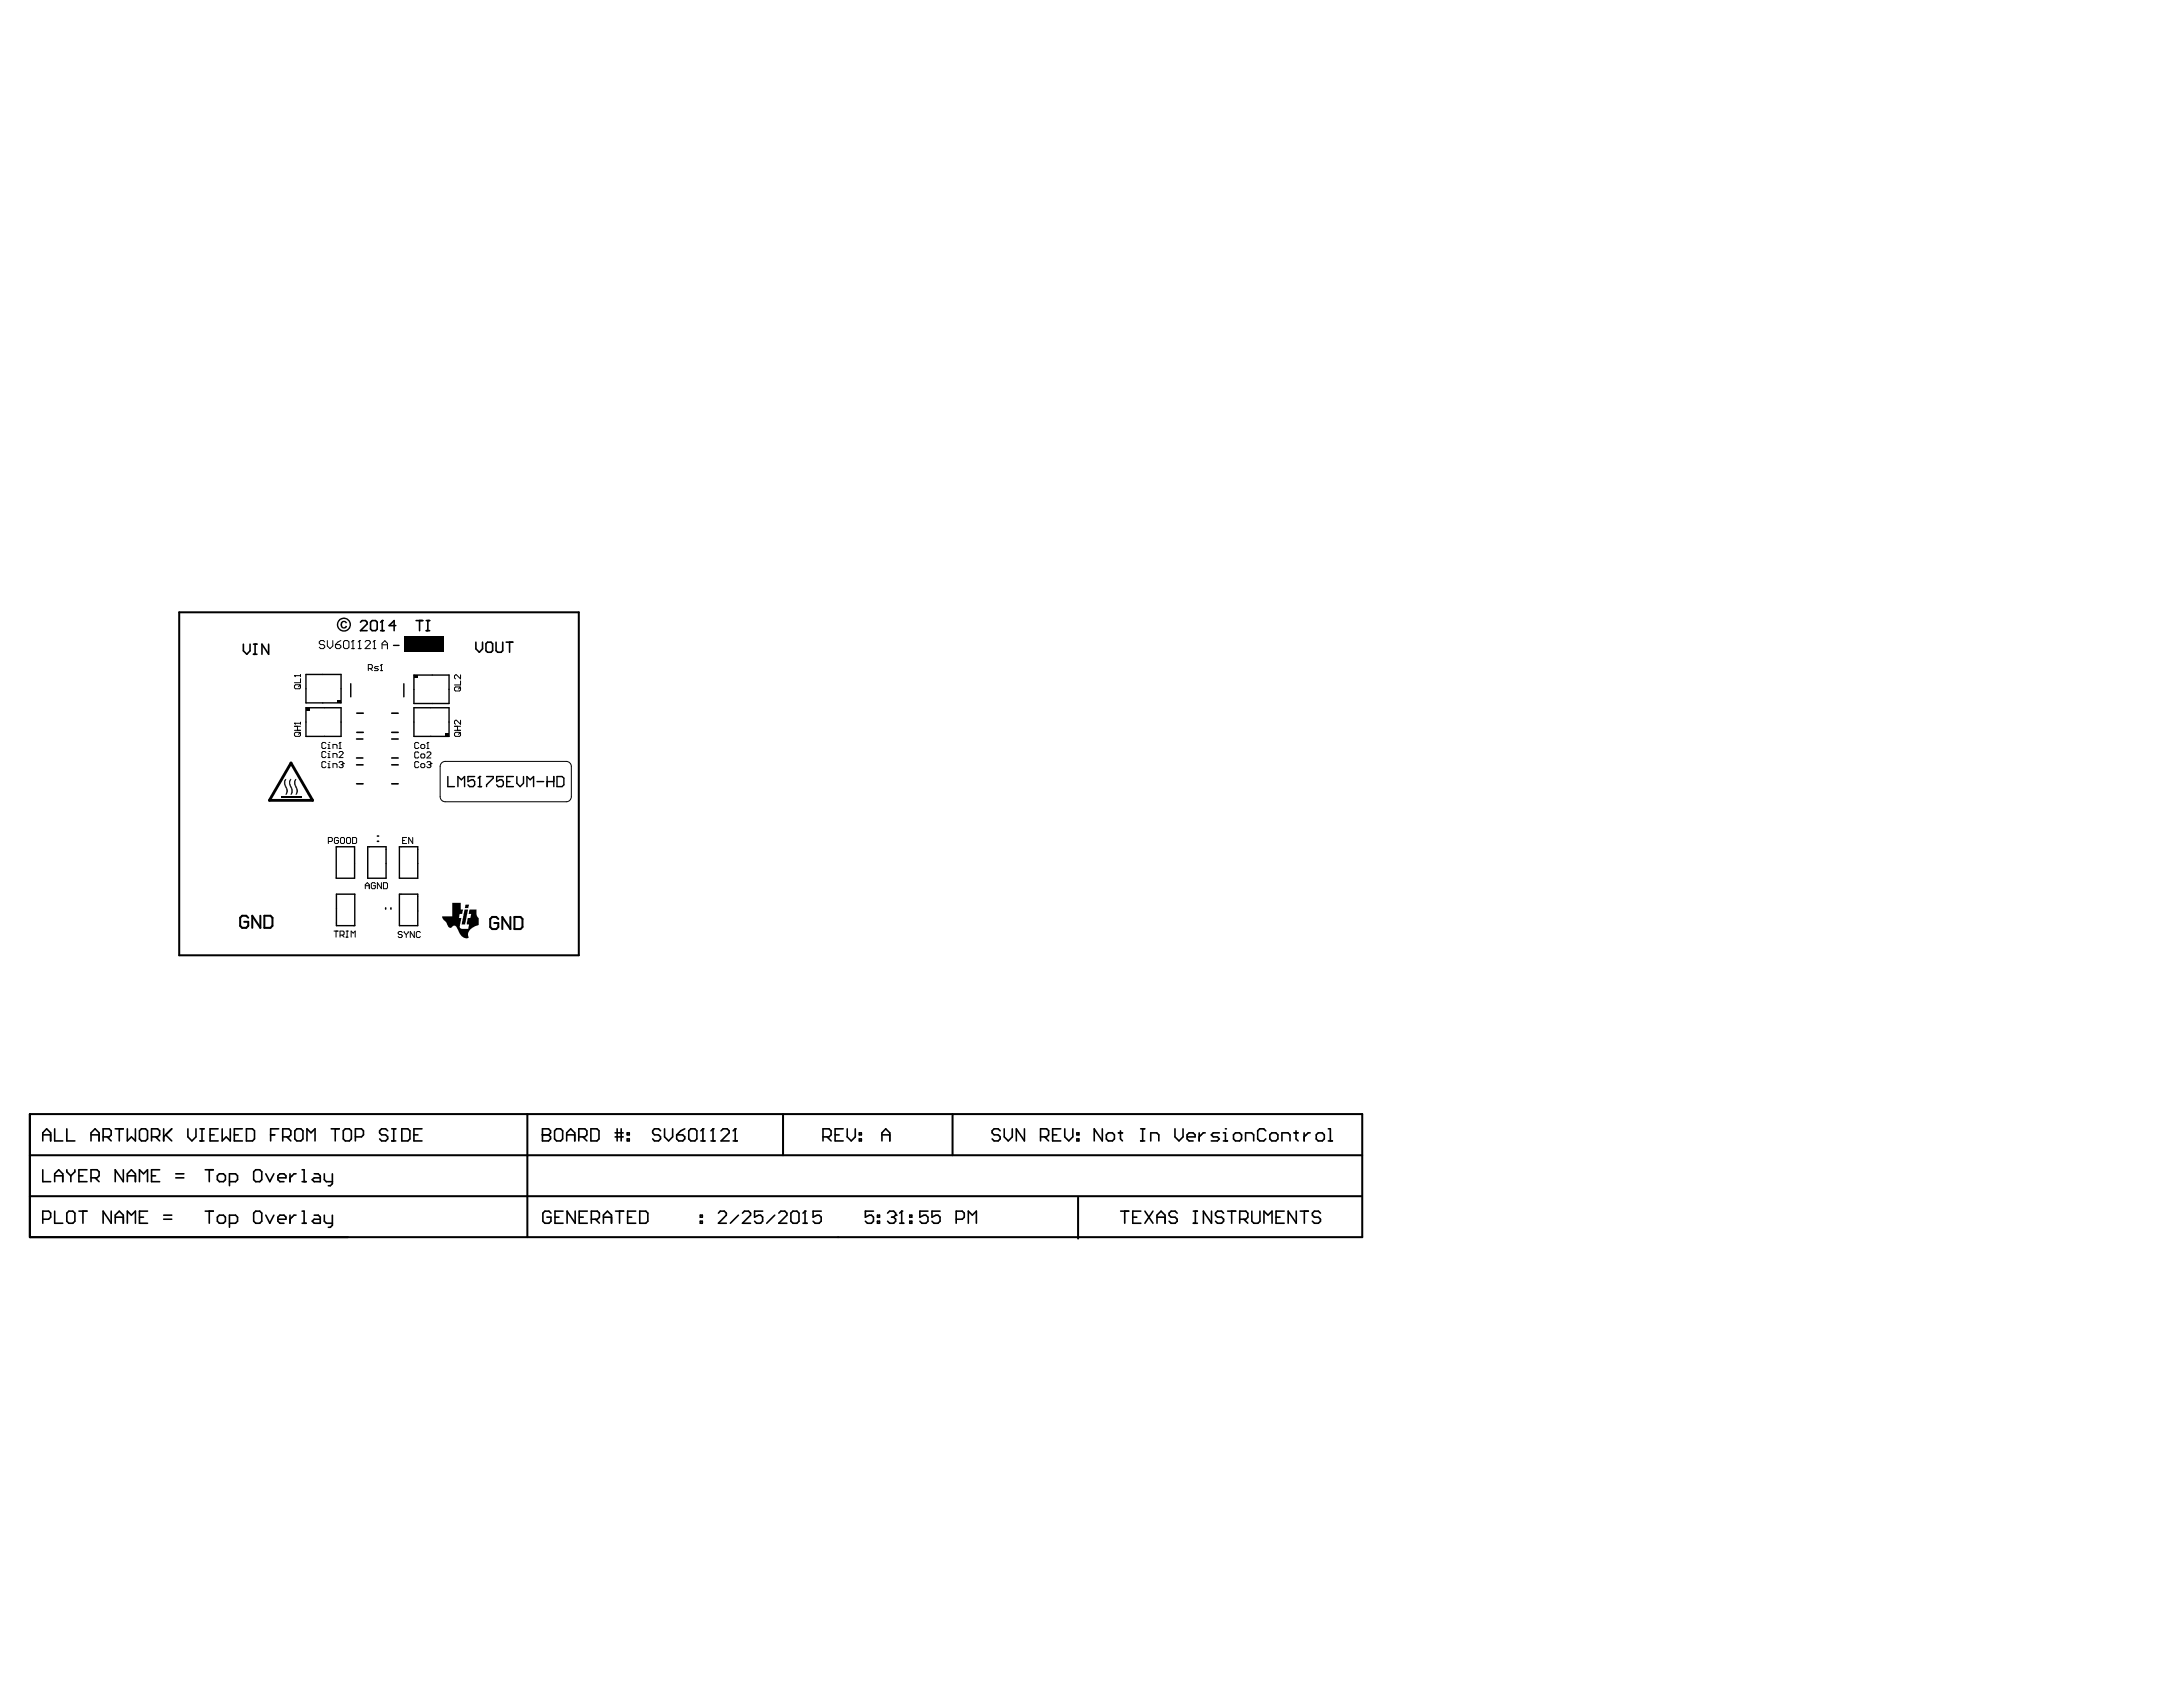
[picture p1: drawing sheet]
<svg xmlns="http://www.w3.org/2000/svg" width="279mm" height="216mm" viewBox="0 0 279 216" stroke-linecap="round" stroke-linejoin="round" font-family="sans-serif">
<g fill="none" stroke="#000" stroke-width=".26">
<path d="M22.9 78.4h51.2v43.9h-51.2zM31.8 117.5l-.3-.3h-.5l-.3 .3v1l.3 .2h.5l.3-.2v-.5h-.5M33.3 117.2v1.5l-1-1.5v1.5M33.8 117.2h.8l.3 .3v1l-.3 .2h-.8zM63.8 117.6l-.3-.2h-.5l-.3 .2v1l.3 .3h.5l.3-.3v-.5h-.5M65.3 117.4v1.5l-1-1.5v1.5M65.8 117.4h.8l.3 .2v1l-.3 .3h-.8zM3.8 142.6h170.6v15.7h-170.6zM3.8 153.1h170.5M3.8 147.8h170.6M67.5 142.6v15.7M100.2 142.6v5.2"/>
<path d="M121.9 142.6v5.2M138 153.3v5.2"/>
</g>
<g fill="none" stroke="#000" stroke-width=".21">
<path d="M46.1 79.6l.2-.2h.5l.2 .2v.3l-.9 .8h.9M47.4 79.6l.2-.2h.5l.2 .2v.9l-.2 .2h-.5l-.2-.2zM48.9 79.4h.1M48.9 79.4v1.3M48.9 79.4l-.2 .2M53.3 79.4h.8M53.7 79.4v1.3M54.6 79.4h.4M54.8 79.4v1.3M31.2 82.4v.9l.4 .4 .4-.4v-.9M32.4 82.4h.5M32.4 83.7h.5"/>
<path d="M32.6 82.4v1.3M34.4 82.4v1.3l-.9-1.3v1.3M45.6 97h.8M45.6 97.9h.9M45.6 94.6h.8M45.7 93.7h.8M45.7 91.3h.8M48.7 80.7h.5M50.1 97h.9M50.1 97.9h.9M50.1 94.6h.9M50.1 93.7h.9"/>
<path d="M50.1 91.3h.9M50.7 80.1h-.9l.6-.7v1.3M54.6 80.7h.4M60.9 82.2v.8l.4 .5 .5-.5v-.8M62.2 82.4l.2-.2h.4l.3 .2v.9l-.3 .2h-.4l-.2-.2zM63.5 82.2v1.1l.2 .2h.4l.2-.2v-1.1M64.8 82.2h.8M65.2 82.2v1.3M45.6 100.3h.9M48.3 107.7h.2M48.3 107h.2M49.4 116.2v.1"/>
<path d="M50 116.2v.1M50.1 100.3h.9M5.5 145.2h1M5.5 146v-1l.5-.5 .5 .5v1M5.5 149.7v1.5h1M5.5 156h.7l.3-.2v-.5l-.3-.3h-.7v1.5M7 144.5v1.5h1M7 151.2v-1l.5-.5 .5 .5v1M7 155v1.5h1M7 150.5h1M8.5 144.5v1.5h1.1M8.5 155.3l.3-.3h.5l.3 .3v1l-.3 .2h-.5l-.3-.2z"/>
<path d="M8.5 149.7v.3l.6 .5M9.1 150.5v.7M9.6 149.7v.3l-.5 .5M10.1 155h1M10.1 150.5h.5M10.6 155v1.5M11.1 149.7h-1v1.5h1M11.6 145.2h1.1M11.6 150.7h.8l.3-.2v-.5l-.3-.3h-.8v1.5M11.6 146v-1l.6-.5 .5 .5v1M12.2 150.7l.5 .5M13.2 145.5h.8l.2-.3v-.5l-.2-.2h-.8v1.5"/>
<path d="M13.7 145.5l.5 .5M14.2 155v1.5l-1-1.5v1.5M14.7 144.5h1.1M14.7 156.5v-1l.6-.5 .5 .5v1M14.7 155.8h1.1M15.3 144.5v1.5M15.8 149.7v1.5l-1.1-1.5v1.5M16.3 144.5v1.5l.5-.5 .5 .5v-1.5M16.3 151.2v-1l.5-.5 .5 .5v1M16.3 156.5v-1.5l.5 .5 .5-.5v1.5M16.3 150.5h1M17.8 144.7l.3-.2h.5l.3 .2v1.1l-.3 .2h-.5l-.3-.2z"/>
<path d="M17.8 155.8h.6M17.8 151.2v-1.5l.6 .5 .5-.5v1.5M18.9 155h-1.1v1.5h1.1M19.4 145.5h.8l.2-.3v-.5l-.2-.2h-.8v1.5M19.4 150.5h.5M19.9 145.5l.5 .5M20.4 149.7h-1v1.5h1M20.9 156h1.1M20.9 155.5h1.1M20.9 144.5v1.5M21.2 145.2l.8 .8M22 144.5l-1.1 1"/>
<path d="M22.5 150.7h1M22.5 150.2h1M24 144.5v1l.6 .5 .5-.5v-1M25.6 146h.5M25.6 144.5h.5M25.9 144.5v1.5M26.3 155h1M26.3 149.7h1M26.8 149.7v1.5M26.8 155v1.5M26.9 145.2h.5M27.8 155.8l.3-.3h.5l.3 .3v.5l-.3 .2h-.5l-.3-.2z"/>
<path d="M27.8 150.5l.3-.3h.5l.3 .3v.5l-.3 .2h-.5l-.3-.2zM27.9 144.5h-1v1.5h1M28.4 144.5v1.5l.6-.5 .5 .5v-1.5M29.4 156.5h.7l.3-.2v-.5l-.3-.3h-.7v1.6M29.4 151.2h.7l.3-.2v-.5l-.3-.3h-.7v1.5M30 145.2h.5M31 144.5h-1v1.5h1M31.5 144.5h.8l.3 .2v1.1l-.3 .2h-.8zM32.5 155.3l.2-.3h.5l.3 .3v1l-.3 .2h-.5l-.2-.2zM32.5 150l.2-.3h.5l.3 .3v1l-.3 .2h-.5l-.2-.2zM34 155.5l.5 1 .6-1M34 150.2l.5 1 .6-1"/>
<path d="M34.6 145.2h.6M35.6 156h1v-.2l-.3-.3h-.5l-.2 .3v.5l.2 .2h.5M35.6 150.7h1v-.2l-.3-.3h-.5l-.2 .3v.5l.2 .2h.5M35.7 144.5h-1.1v1.5M36.2 145.5h.8l.2-.3v-.5l-.2-.2h-.8v1.5M36.7 145.5l.5 .5M37.1 150.2v1M37.1 155.5v1M37.7 144.7l.3-.2h.5l.3 .2v1.1l-.3 .2h-.5l-.3-.2zM37.9 155.5h-.3l-.5 .5M37.9 150.2h-.3l-.5 .5M38.7 155h.2v1.5"/>
<path d="M38.7 156.5h.5M38.7 151.2h.5M38.7 149.7h.2v1.5M39.3 146v-1.5l.5 .5 .5-.5v1.5M40.2 155.5h.5l.3 .3v.7h-.8l-.2-.2 .2-.3h.8M40.2 150.2h.5l.3 .3v.7h-.8l-.2-.2 .2-.3h.8M41.5 155.5v.8l.3 .2h.7M41.5 150.2v.8l.3 .2h.7M42.4 144.5h1M42.5 150.2v1.3l-.2 .2h-.3M42.5 155.5v1.3l-.2 .3h-.3M42.9 144.5v1.5"/>
<path d="M43.9 144.7l.3-.2h.5l.3 .2v1.1l-.3 .2h-.5l-.3-.2zM45.5 145.5h.8l.2-.3v-.5l-.2-.2h-.8v1.5M49.6 144.7l-.2-.2h-.6l-.2 .2v.3l.2 .2h.6l.2 .3v.3l-.2 .2h-.6l-.2-.2M50.1 146h.6M50.1 144.5h.6M50.4 144.5v1.5M51.4 144.5h.8l.3 .2v1.1l-.3 .2h-.8zM53 145.2h.5M54 144.5h-1v1.5h1M69.4 145.2h.1M69.4 144.5h.8l.3 .2v.3l-.3 .2 .3 .3v.3l-.3 .2h-.8zM69.4 145.2h.8"/>
<path d="M70.5 155.3l-.2-.3h-.6l-.2 .3v1l.2 .2h.6l.2-.2v-.5h-.5M71 144.7l.2-.2h.6l.2 .2v1.1l-.2 .2h-.6l-.2-.2zM71 155.8h.5M72.1 155h-1.1v1.5h1.1M72.5 145.2h1.1M72.5 146v-1l.5-.5 .6 .5v1M73.6 155v1.5l-1-1.5v1.5M74.1 145.5h.8l.2-.3v-.5l-.2-.2h-.8v1.5M74.1 155.8h.5M74.6 145.5l.5 .5M75.2 155h-1.1v1.5h1.1M75.6 144.5h.8l.3 .2v1.1l-.3 .2h-.8z"/>
<path d="M75.7 156h.8l.2-.2v-.5l-.2-.3h-.8v1.5M76.2 156l.5 .5M77.2 155.8h1.1M77.2 156.5v-1l.5-.5 .6 .5v1M78.7 145h1.1M78.7 145.5h1.1M78.8 155h1M79 144.5v1.5M79.3 155v1.5M79.5 144.5v1.5M80.3 145.8h.2v.2h-.2zM80.3 145h.2v.2h-.2z"/>
<path d="M80.3 155.8h.5M81.4 155h-1.1v1.5h1.1M81.9 155h.8l.2 .3v1l-.2 .2h-.8zM84.5 144.7l-.2-.2h-.5l-.3 .2v.3l.3 .2h.5l.2 .3v.3l-.2 .2h-.5l-.3-.2M85.1 144.5v1l.5 .5 .5-.5v-1M86.6 145.2h.8l.2 .3v.3l-.2 .2h-.5l-.3-.2zM87.6 144.5l-.5 .2-.5 .5M88.2 144.7l.2-.2h.5l.3 .2v1.1l-.3 .2h-.5l-.2-.2zM89.6 156.3h.3v.2h-.3zM89.6 155.5h.3v.3h-.3zM89.7 146h.5M90 144.5h.1"/>
<path d="M90 144.5v1.5M90 144.5l-.3 .2M91 146h.5M91.3 144.5h.1M91.3 144.5v1.5M91.3 144.5l-.3 .2M92 155.3l.2-.3h.5l.3 .3v.2l-1 1h1M92.3 144.7l.2-.2h.6l.2 .2v.3l-1 1h1M93.8 146h.6M94.1 144.5h.1M94.1 144.5v1.5M94.1 144.5l-.3 .2"/>
<path d="M94.5 155.5l-1 1M95 155.3l.3-.3h.5l.3 .3v.2l-1.1 1h1.1M97.6 155h-1v.8l.5-.3h.3l.2 .3v.5l-.2 .2h-.6l-.2-.2M99.2 155.5l-1.1 1M99.7 155.3l.2-.3h.6l.2 .3v.2l-1 1h1M101.2 155.3l.3-.3h.5l.3 .3v1l-.3 .2h-.5l-.3-.2zM102.8 156.5h.5M103 155h.1M103 155v1.5M103 155l-.2 .3M105.1 155h-1v.8l.5-.3h.2l.3 .3v.5l-.3 .2h-.5l-.2-.2M105.3 145.5h.8l.3-.3v-.5l-.3-.2h-.8v1.5"/>
<path d="M105.9 145.5l.5 .5M106.9 145.2h.5M107.9 144.5h-1v1.5h1M108.4 144.5v1l.6 .5 .5-.5v-1M110 145.8h.2v.2h-.2zM110 145h.2v.2h-.2zM111.8 155h-1v.8l.5-.3h.2l.3 .3v.5l-.3 .2h-.5l-.2-.2M112.3 156.3h.3v.2h-.3zM112.3 155.5h.3v.3h-.3zM112.9 146v-1l.5-.5 .5 .5v1M112.9 145.2h1M113.6 155.3l.3-.3h.5l.2 .3v.2"/>
<path d="M114.1 155.8h.3M114.4 155.8l.2 .2v.3l-.2 .2h-.5l-.3-.2M114.6 155.5h.1M114.6 155.5l-.2 .3M115.1 156.5h.6M115.4 155h.1M115.4 155v1.5M115.4 155l-.3 .3M116.4 156.3h.3v.2h-.3zM116.4 155.5h.3v.3h-.3zM118.8 155h-1.1v.8l.5-.3h.3l.3 .3v.5l-.3 .2h-.5l-.3-.2M120.3 155h-1v.8l.5-.3h.3l.2 .3v.5l-.2 .2h-.6l-.2-.2"/>
<path d="M122.4 156h.8l.2-.2v-.5l-.2-.3h-.8v1.5M123.9 156.5v-1.5l.5 .5 .6-.5v1.5M128 144.7l-.2-.2h-.6l-.2 .2v.3l.2 .2h.6l.2 .3v.3l-.2 .2h-.6l-.2-.2M128.5 144.5v1l.5 .5 .6-.5v-1M131.1 144.5v1.5l-1-1.5v1.5M133.2 145.5h.8l.2-.3v-.5l-.2-.2h-.8v1.5M133.7 145.5l.5 .5M134.7 145.2h.5M135.8 144.5h-1.1v1.5h1.1M136.3 144.5v1l.5 .5 .5-.5v-1M137.8 145.8h.3v.2h-.3zM137.8 145h.3v.2h-.3z"/>
<path d="M141.1 144.5v1.5l-1.1-1.5v1.5M141.6 145.2l.3-.2h.5l.2 .2v.6l-.2 .2h-.5l-.3-.2zM143.1 145h.6M143.4 144.7v1.1l.3 .2M143.4 155h1.1M144 155v1.5M145 155.8h.5M146 146h.5M146 144.5h.5M146 155h-1v1.5h1M146.2 144.5v1.5M146.5 155l1.1 1.5"/>
<path d="M147.3 146v-1h.8l.2 .2v.8M147.6 155l-1.1 1.5M148.1 155.8h1M148.1 156.5v-1l.5-.5 .5 .5v1M150.4 144.5v1l.5 .5 .5-.5v-1M150.7 155.3l-.3-.3h-.5l-.3 .3v.2l.3 .3h.5l.3 .2v.3l-.3 .2h-.5l-.3-.2M151.9 145.5h1.1v-.3l-.3-.2h-.5l-.3 .2v.6l.3 .2h.5M152.7 155h.5M152.7 156.5h.5M153 155v1.5M153.5 145v1M154.3 145h-.3l-.5 .5"/>
<path d="M155.1 155v1.5l-1.1-1.5v1.5M156.1 145h-.8l-.3 .2 .3 .3h.5l.3 .3-.3 .2h-.8M156.6 146h.5M156.6 145h.2v1M156.6 155.3l-.3-.3h-.5l-.2 .3v.2l.2 .3h.5l.3 .2v.3l-.3 .2h-.5l-.2-.2M156.8 144.5h.1M157.1 155h1.1M157.6 155v1.5M157.9 145.2l.2-.2h.5l.3 .2v.6l-.3 .2h-.5l-.2-.2zM158.7 156h.7l.3-.2v-.5l-.3-.3h-.7v1.5M159.2 156l.5 .5M159.4 146v-1h.8l.3 .2v.8"/>
<path d="M160.2 155v1.3l.3 .2h.5l.3-.2v-1.3M161.8 156.5v-1.5l.5 .5 .5-.5v1.5M162 144.7l-.3-.2h-.5l-.2 .2v1.1l.2 .2h.5l.3-.2M162.5 145.2l.3-.2h.5l.3 .2v.6l-.3 .2h-.5l-.3-.2zM163.3 155.8h.5M164.1 146v-1h.7l.3 .2v.8M164.4 155h-1.1v1.5h1.1M165.6 145h.5M165.9 144.7v1.1l.2 .2M165.9 155v1.5l-1-1.5v1.5M166.4 155h1.1M166.9 145v1"/>
<path d="M166.9 155v1.5M167.7 145h-.3l-.5 .5M168.5 145.2l.2-.2h.5l.3 .2v.6l-.3 .2h-.5l-.2-.2zM169 155.3l-.3-.3h-.5l-.2 .3v.2l.2 .3h.5l.3 .2v.3l-.3 .2h-.5l-.2-.2M170 146h.5M170 144.5h.3v1.5"/>
</g>
<g fill="#000">
<path d="M36.5 99.7l.1 .1-.2 .2v.4l.4 .7v.3l-.2 .3h-.1l.2-.3v-.3l-.4-.8v-.3zM36.5 99.7h.1l-.1 .2v.5l.3 .6v.4l-.1 .3-.1-.1 .1-.2v-.4l-.3-.6v-.5zM37.1 99.7l.1 .1-.1 .2v.4l.3 .7v.3l-.1 .3h-.1l.1-.3v-.3l-.3-.8v-.3zM37.2 99.7l.1 .1-.2 .2v.3l.4 .7v.5l-.1 .2h-.2l.2-.2v-.5l-.4-.7v-.3zM37.8 99.7l.1 .1-.2 .2v.4l.3 .7v.3l-.1 .3h-.1l.1-.3v-.3l-.3-.8v-.3zM37.9 99.7l-.1 .7 .3 .6v.4l-.1 .3-.1-.1 .1-.2v-.4l-.3-.6v-.5zM57.9 115.5h1.1v.9h.3l-.1 .6h-.4l-.1 .4v.1h.3l-.2 1.2 .3 .2 .9-.1v-.5h-.3v-.3l.2-.5h.3v-.1l.1-.4h-.3l.1-.6h.9v.7l.3 .4v.9l-.6 .2-.6 .4-.2 .4 .1 .6-.4 .1-.5-.2-.8-1.4h-.3l-.3 .2h-.3l-.3-.7-.4-.3-.1-.2v-.2h1.3zM59.5 116.4h.4l-.3 1.5-.1 .4h-.4zM59.6 115.8h.4v.4h-.5z"/>
<path d="M43.1 79.9a.91 .91 0 0 1 1.8 0 .91 .91 0 0 1-1.8 0zM43.3 79.9a.73 .73 0 0 0 1.4 0 .73 .73 0 0 0-1.4 0zM43.7 79.6l.2-.1a.42 .42 0 0 1 .5 .2l-.2 .1a.25 .25 0 0 0-.3-.1 .25 .25 0 0 0-.1 .3 .23 .23 0 0 0 .2 .3 .23 .23 0 0 0 .2-.2h.2a.47 .47 0 0 1-.7 .3 .47 .47 0 0 1 0-.8z"/>
</g>
<g fill="none" stroke="#000" stroke-width=".18">
<path d="M39.2 86.3h4.5v3.7h-4.5zM39.2 90.6h4.5v3.6h-4.5zM44.9 87.5v1.7M50.4 82.6h.7M51.7 87.5v1.7M53 86.4h4.5v3.6h-4.5zM53 90.6h4.5v3.6h-4.5zM57.3 99.4v1.3h.9M60.8 99.4h-.9v.6l.4-.2h.2l.3 .2v.4l-.3 .3h-.4l-.2-.3M61.4 99.4h.1M61.4 99.4v1.3M61.4 99.4l-.2 .2"/>
<path d="M62.3 99.4h.8v.2l-.8 .8v.3M64.4 99.4h-.8v.6l.4-.2h.2l.2 .2v.4l-.2 .3h-.4l-.2-.3M65.7 99.4h-.8v1.3h.8M66.2 99.4v.8l.4 .5 .4-.5v-.8M70 99.4v1.3M70.9 99.4v1.3M71.3 99.4h.6l.3 .2v.8l-.3 .3h-.6zM36 102h2.5M43 108.4h2.4v4h-2.4zM43.1 114.4h2.3v4.1h-2.3zM47.1 108.4h2.3v4h-2.3zM51.1 108.4h2.4v4h-2.4z"/>
<path d="M51.1 114.4h2.4v4.1h-2.4zM58.6 100.7v-1.3l.4 .4 .5-.4v1.3M61.2 100.7h.4M64.9 100h.4M67.4 100.7v-1.3l.5 .4 .4-.4v1.3M68.7 100h.9M70 100h.9"/>
</g>
<g fill="none" stroke="#000" stroke-width=".13">
<path d="M37.7 86.5h.1M37.7 92.6h.1M37.7 87.8l.1-.2h.5l.2 .2v.2l-.2 .1h-.5l-.1-.1zM37.7 93.9l.1-.2h.5l.2 .2v.2l-.2 .1h-.5l-.1-.1zM37.7 86.5h.8M37.7 86.5l.1 .1M37.7 93.5h.8M37.7 93h.8M37.7 92.6h.8M37.7 92.6l.1 .1M38.1 93v.5M38.5 86.3v.3"/>
<path d="M38.5 86.9v.5h-.8M38.5 92.4v.3M38.5 87.6l-.3 .3M38.5 93.7l-.3 .3M41.6 82.2l-.2-.2h-.4l-.1 .2v.1l.1 .2h.4l.2 .2v.1l-.2 .2h-.4l-.1-.2M41.7 97.6l-.1-.1h-.3l-.1 .1v.5l.1 .1h.3l.1-.1M41.7 95.1l-.1-.1h-.3l-.1 .1v.6l.1 .1h.3l.1-.1M41.7 96.3l-.1-.1h-.3l-.1 .1v.5l.1 .2h.3l.1-.2M41.9 82v.7l.3 .3 .4-.3v-.7M42 98.2h.2M42 95.3h.1v.5M42 96.4h.1v.6"/>
<path d="M42 97.7h.1v.5M42 95.8h.2M42 97h.2M42.1 97.5h.1M42.1 95h.1M42.1 96.2h.1M42.6 98.2v-.5h.4l.1 .2v.3M42.6 95.8v-.5h.4l.1 .1v.4M42.6 97v-.6h.4l.1 .2v.4M42.9 82.5h.5l.2 .2v.1l-.2 .2h-.3l-.2-.2zM43.4 97.6l.1-.1h.3l.1 .2M43.4 96.3l.1-.1h.3l.1 .1v.1l-.5 .6h.5"/>
<path d="M43.4 95.8h.3M43.5 95h.1M43.5 95v.8M43.5 95l-.1 .1M43.6 82l-.3 .2-.4 .3M43.7 97.9h.1M43.8 97.9l.1 .1-.1 .2h-.3l-.1-.1M43.9 97.7h.1M43.9 97.7l-.1 .2M44 82.2l.1-.2h.4l.2 .2v.6l-.2 .2h-.4l-.1-.2zM45 83h.3M45.2 82h.1"/>
<path d="M45.2 82v1M45.2 82l-.2 .2M45.8 83h.4M46 82h.1M46 82v1M46 82l-.2 .2M46.7 82.2l.2-.2h.3l.2 .2v.1l-.7 .7h.7M47.1 85.6h.4l.2-.2v-.2l-.2-.2h-.4v.8M47.4 85.6l.3 .2M47.8 83h.3M47.9 82h.1M47.9 82v1"/>
<path d="M47.9 82l-.1 .2M48.4 85.3h-.4l-.1 .1 .5 .3-.1 .1h-.4M48.7 85.8h.2M48.8 85h.1M48.8 85v.8M48.8 85l-.1 .2M48.9 83v-.7l.4-.3 .3 .3v.7M48.9 82.5h.7M53.6 96.4l-.1-.2h-.3l-.1 .2v.5l.1 .1h.3l.1-.1M53.6 97.6l-.1-.1h-.3l-.1 .1v.5l.1 .1h.3l.1-.1M53.6 95.1l-.1-.1h-.3l-.1 .1v.6l.1 .1h.3l.1-.1M53.9 96.6l.1-.1h.2l.2 .1v.3l-.2 .1h-.2l-.1-.1z"/>
<path d="M53.9 97.9l.1-.2h.2l.2 .2v.2l-.2 .1h-.2l-.1-.1zM53.9 95.4l.1-.1h.2l.2 .1v.3l-.2 .1h-.2l-.1-.1zM54.6 97.6l.2-.1h.2l.1 .2M54.6 95.8h.3M54.6 96.4l.2-.2h.2l.1 .2v.1l-.5 .5h.5M54.8 95h.1M54.8 95v.8M54.8 95l-.2 .1M54.9 97.9h.1M55 97.9l.1 .1-.1 .2h-.2l-.2-.1M55.1 97.7h.1M55.1 97.7l-.1 .2"/>
<path d="M56.5 97.6l.5-.2h15.5a.65 .65 0 0 1 .6 .7v3.9a.65 .65 0 0 1-.6 .6h-15.5a.65 .65 0 0 1-.7-.6v-3.9zM58.2 88l.1-.1h.5l.1 .1v.3l-.1 .1h-.5l-.1-.1zM58.2 93.9l.1-.2h.5l.1 .2v.2l-.1 .1h-.5l-.1-.1zM58.2 93.5h.7M58.2 93h.7M58.6 93v.5M58.9 86.4v.5l-.5-.5-.2 .1v.3l.1 .1M58.9 92.2v.5l-.5-.5-.2 .1v.3l.1 .1M58.9 87.1v.6h-.7M58.9 87.9l-.2 .3M58.9 93.7l-.2 .3M42 107.7h.4l.1-.1v-.3l-.1-.1h-.4v.8"/>
<path d="M42.7 119.2h.6M43 119.2v.7M43.3 107.3l-.1-.1h-.3l-.1 .1v.5l.1 .2h.3l.1-.2v-.2h-.2M43.5 119.7h.4l.1-.2v-.2l-.1-.1h-.4v.7M43.6 107.3l.1-.1h.3l.1 .1v.5l-.1 .2h-.3l-.1-.2zM43.8 119.7l.2 .2M44.3 119.2h.3M44.3 119.9h.3M44.3 107.3l.2-.1h.2l.2 .1v.5l-.2 .2h-.2l-.2-.2zM44.4 119.2v.7M44.9 119.9v-.7l.3 .2 .3-.2v.7M45.1 107.2h.4l.1 .1v.5l-.1 .2h-.4z"/>
<path d="M46.8 113.7v-.5l.2-.2 .3 .2v.5M46.8 113.3h.5M48 113.1l-.1-.1h-.2l-.2 .1v.5l.2 .1h.2l.1-.1v-.3h-.2M48.8 113v.7l-.5-.7v.7M49.1 113h.4l.1 .1v.5l-.1 .1h-.4zM51.5 119.3l-.2-.1h-.2l-.1 .1 .1 .3h.2l.2 .1-.2 .3h-.2l-.1-.1M51.5 107.6h.3M51.7 119.2v.1l.3 .3M52 119.6v.4M52 107.2h-.5v.8h.5M52.3 119.2v.1l-.3 .3M52.8 107.2v.8l-.5-.8v.8"/>
<path d="M53 119.2v.8l-.5-.8v.8M53.8 119.3l-.1-.1h-.3l-.1 .1v.6l.1 .1h.3l.1-.1"/>
</g>
<path d="M37.2 97.7l2.8 4.7h-5.5z" fill="none" stroke="#000" stroke-width=".36"/>
<g fill="#000">
<path d="M39.2 90.6h.4v.4h-.4z" fill-rule="evenodd"/>
<path d="M43.2 89.6h.5v.3h-.5z" fill-rule="evenodd"/>
<path d="M51.7 81.4h5.1v2h-5.1z" fill-rule="evenodd"/>
<path d="M53 86.4h.4v.4h-.4z" fill-rule="evenodd"/>
<path d="M57 93.9h.5v.3h-.5z" fill-rule="evenodd"/>
</g>
</svg>
